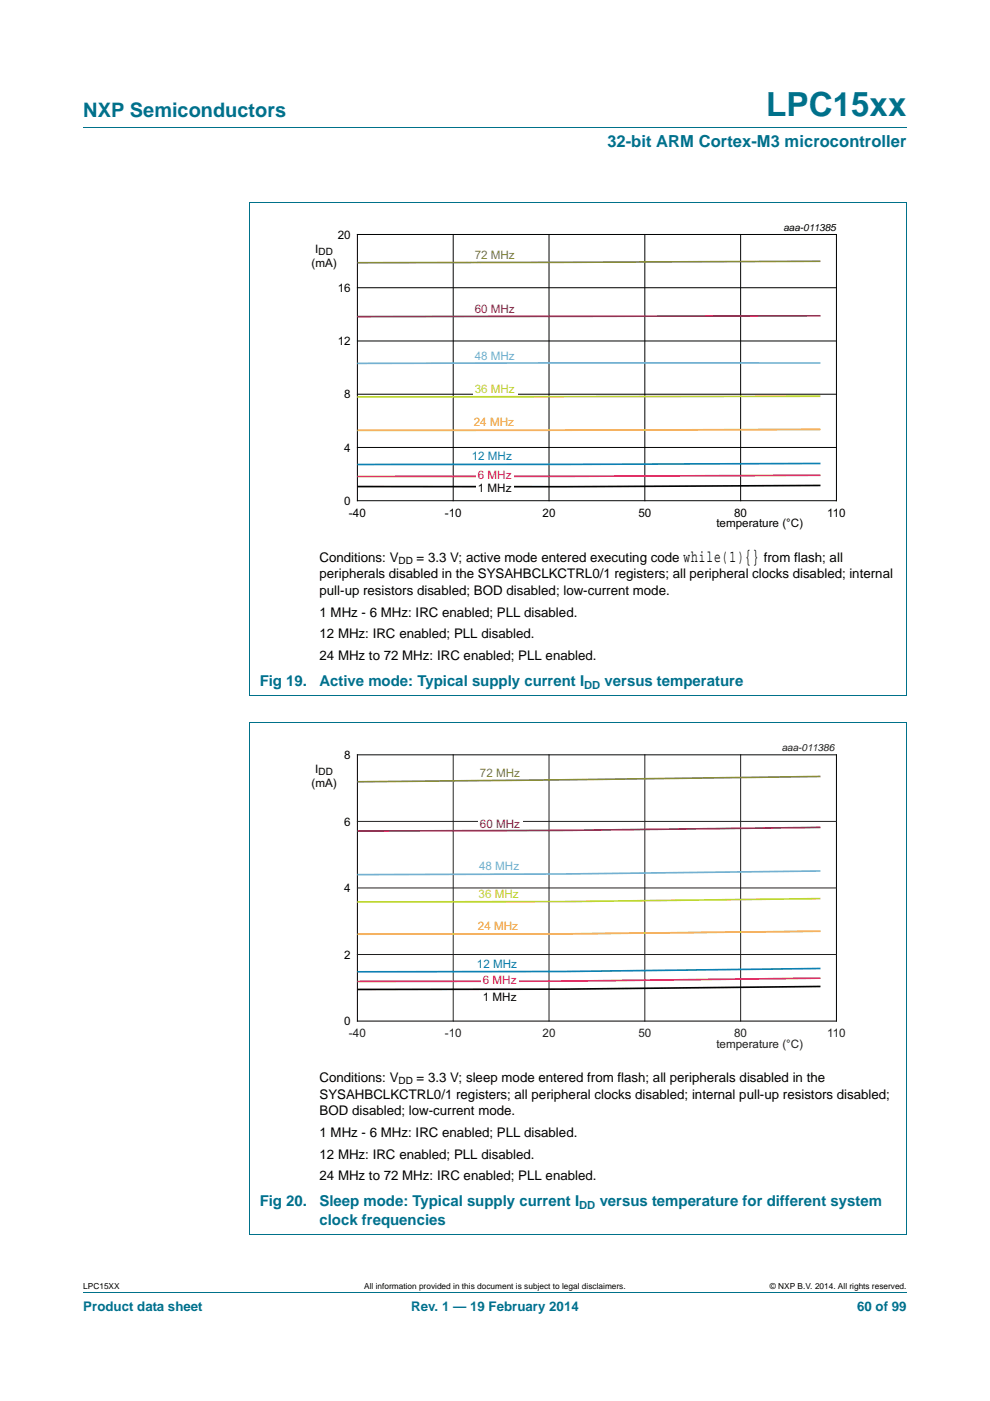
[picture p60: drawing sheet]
<svg xmlns="http://www.w3.org/2000/svg" width="210mm" height="297mm" viewBox="0 0 210 297" stroke-linecap="round" stroke-linejoin="round" font-family="sans-serif">
<defs><g id="words">
<text font-size="7" fill="#00718a" x="162.5" y="24.6">LPC15xx</text>
<text font-size="4.2" fill="#00718a" x="17.7" y="24.9">NXP Semiconductors</text>
<text font-size="3.5" fill="#00718a" x="128.8" y="31.1">32-bit ARM Cortex-M3 microcontroller</text>
<text font-size="3.5" x="145" y="119.1">while(1){}</text>
<g font-size="3.2" fill="#00718a">
<text x="55.1" y="145.4">Fig 19.</text>
<text x="67.8" y="145.4">Active mode: Typical supply current I</text>
<text x="128.2" y="145.4">versus temperature</text>
<text x="55.1" y="255.7">Fig 20.</text>
<text x="67.8" y="255.7">Sleep mode: Typical supply current I</text>
<text x="127.2" y="255.7">versus temperature for different system</text>
<text x="67.8" y="259.6">clock frequencies</text>
</g>
<g font-size="2.8">
<text x="67.8" y="119.1">Conditions: V</text>
<text x="88.4" y="119.1">= 3.3 V; active mode entered executing code</text>
<text x="162" y="119.1">from flash; all</text>
<text x="67.8" y="122.6">peripherals disabled in the SYSAHBCLKCTRL0/1 registers; all peripheral clocks disabled; internal</text>
<text x="67.8" y="126.1">pull-up resistors disabled; BOD disabled; low-current mode.</text>
<text x="67.8" y="130.7">1 MHz - 6 MHz: IRC enabled; PLL disabled.</text>
<text x="67.8" y="135.3">12 MHz: IRC enabled; PLL disabled.</text>
<text x="67.8" y="139.9">24 MHz to 72 MHz: IRC enabled; PLL enabled.</text>
<text x="67.8" y="232.9">SYSAHBCLKCTRL0/1 registers; all peripheral clocks disabled; internal pull-up resistors disabled;</text>
<text x="67.8" y="229.4">Conditions: V</text>
<text x="88.4" y="229.4">= 3.3 V; sleep mode entered from flash; all peripherals disabled in the</text>
<text x="67.8" y="236.5">BOD disabled; low-current mode.</text>
<text x="67.8" y="241">1 MHz - 6 MHz: IRC enabled; PLL disabled.</text>
<text x="67.8" y="245.6">12 MHz: IRC enabled; PLL disabled.</text>
<text x="67.8" y="250.2">24 MHz to 72 MHz: IRC enabled; PLL enabled.</text>
</g>
<g font-size="2.8" fill="#00718a">
<text x="17.7" y="277.9">Product data sheet</text>
<text x="87.2" y="277.9">Rev. 1 — 19 February 2014</text>
<text x="181.8" y="277.9">60 of 99</text>
</g>
<g font-size="2.5" fill="#010202">
<text x="66.9" y="53.6">I</text>
<text x="71.6" y="50.6">20</text>
<text x="66.1" y="56.6">(mA)</text>
<text x="71.6" y="61.9">16</text>
<text x="71.6" y="73.2">12</text>
<text x="73" y="84.5">8</text>
<text x="73" y="95.8">4</text>
<text x="73" y="107">0</text>
<text x="101.4" y="104.3">1 MHz</text>
<text x="74" y="109.5">-40</text>
<text x="94.3" y="109.5">-10</text>
<text x="115.1" y="109.5">20</text>
<text x="135.4" y="109.5">50</text>
<text x="151.9" y="111.8">temperature (°C)</text>
<text x="155.7" y="109.5">80</text>
<text x="175.4" y="109.5">110</text>
<text x="73" y="160.9">8</text>
<text x="66.1" y="166.9">(mA)</text>
<text x="66.9" y="163.9">I</text>
<text x="73" y="175">6</text>
<text x="73" y="189.1">4</text>
<text x="73" y="203.3">2</text>
<text x="102.4" y="212.3">1 MHz</text>
<text x="73" y="217.4">0</text>
</g>
<g font-size="2.5" fill="#898d36">
<text x="100.7" y="54.8">72 MHz</text>
<text x="101.8" y="164.7">72 MHz</text>
</g>
<g font-size="2.5" fill="#a31c49">
<text x="100.7" y="66.3">60 MHz</text>
<text x="101.8" y="175.5">60 MHz</text>
</g>
<g font-size="2.5" fill="#6dabdd">
<text x="100.7" y="76.3">48 MHz</text>
<text x="101.6" y="184.5">48 MHz</text>
</g>
<g font-size="2.5" fill="#bed731">
<text x="100.7" y="83.4">36 MHz</text>
<text x="101.5" y="190.4">36 MHz</text>
</g>
<g font-size="2.5" fill="#fbb317">
<text x="100.5" y="90.4">24 MHz</text>
<text x="101.4" y="197.2">24 MHz</text>
</g>
<g font-size="2.5" fill="#0482c4">
<text x="100.1" y="97.6">12 MHz</text>
<text x="101.1" y="205.3">12 MHz</text>
</g>
<g font-size="2.5" fill="#ec1857">
<text x="101.4" y="101.6">6 MHz</text>
<text x="102.4" y="208.6">6 MHz</text>
</g>
<g font-size="2.5" fill="#231f20">
<text x="74" y="219.9">-40</text>
<text x="94.3" y="219.9">-10</text>
<text x="115.1" y="219.9">20</text>
<text x="135.4" y="219.9">50</text>
<text x="155.7" y="219.9">80</text>
<text x="175.4" y="219.9">110</text>
<text x="151.9" y="222.1">temperature (°C)</text>
</g>
<g font-size="2.4" fill="#00718a">
<text x="123.9" y="146">DD</text>
<text x="122.9" y="256.3">DD</text>
</g>
<g font-size="2.1" fill="#010202">
<text x="166.1" y="48.9">aaa-011385</text>
<text x="67.6" y="54.1">DD</text>
<text x="67.6" y="164.4">DD</text>
</g>
<g font-size="2.1">
<text x="84.5" y="119.6">DD</text>
<text x="84.5" y="229.9">DD</text>
</g>
<text font-size="2.1" fill="#231f20" x="165.8" y="159.2">aaa-011386</text>
<g font-size="1.8">
<text x="17.7" y="273.3">LPC15XX</text>
<text x="77.2" y="273.3">All information provided in this document is subject to legal disclaimers.</text>
<text x="163.3" y="273.3">© NXP B.V. 2014. All rights reserved.</text>
</g>
</g></defs>
<path d="M17.7 27h174.6M52.9 42.9h139.4M53 42.9v104.6M192.3 42.9v104.6M52.9 147.5h139.4M52.9 153.2h139.4M53 153.2v108.5M192.3 153.2v108.5M17.7 273.9h174.6M52.9 261.7h139.4" fill="none" stroke="#00718a" stroke-width=".21"/>
<path d="M75.8 49.7h101.6v56.5h-101.6zM96.1 49.7v56.5M116.4 49.7v56.5M136.8 49.7v56.5M157.1 49.7v56.5M75.8 72.3h101.6M75.8 61h101.6M75.8 94.9h101.6M75.8 83.6h101.6" fill="none" stroke="#010202" stroke-width=".21"/>
<path d="M174 102.9l-54.2 .3h-44" fill="none" stroke="#010202" stroke-width=".35"/>
<path d="M174 100.8l-98.2 .2" fill="none" stroke="#ec1857" stroke-width=".35"/>
<path d="M174 98.3l-98.2 .2" fill="none" stroke="#0482c4" stroke-width=".35"/>
<path d="M174 91l-98.2 .3" fill="none" stroke="#fbb317" stroke-width=".35"/>
<path d="M174 84l-98.2 .2" fill="none" stroke="#bed731" stroke-width=".35"/>
<path d="M174 77h-98.2" fill="none" stroke="#6dabdd" stroke-width=".35"/>
<path d="M174 67l-98.2 .1" fill="none" stroke="#a31c49" stroke-width=".35"/>
<path d="M174 55.4l-98.2 .3" fill="none" stroke="#898d36" stroke-width=".35"/>
<g fill="#fff">
<path d="M100.3 83.1h9.4v.7h-9.4z"/>
<path d="M100.9 100.3h8.1v1.4h-8.1z"/>
<path d="M100.9 102.6h8.1v1.4h-8.1z"/>
</g>
<path d="M75.8 160h101.6v56.5h-101.6z" fill="none" stroke="#010202" stroke-width=".21"/>
<path d="M75.8 174.2h101.6M96.1 160v56.5M116.4 160v56.5M136.8 160v56.5M157.1 160v56.5M75.8 188.3h101.6M75.8 202.4h101.6" fill="none" stroke="#231f20" stroke-width=".21"/>
<path d="M174 209.1l-54.2 .6-44 .1" fill="none" stroke="#010202" stroke-width=".35"/>
<path d="M174 207.4l-54.2 .6-44 .1" fill="none" stroke="#ec1857" stroke-width=".35"/>
<path d="M174 205.3l-54.2 .7h-44" fill="none" stroke="#0482c4" stroke-width=".35"/>
<path d="M174 197.4l-54.2 .6-44 .1" fill="none" stroke="#fbb317" stroke-width=".35"/>
<path d="M174 190.5l-54.2 .7h-44" fill="none" stroke="#bed731" stroke-width=".35"/>
<path d="M174 184.7l-54.2 .6-44 .1" fill="none" stroke="#6dabdd" stroke-width=".35"/>
<path d="M174 175.4l-54.2 .7-44 .1" fill="none" stroke="#a31c49" stroke-width=".35"/>
<path d="M174 164.6l-98.2 1.2" fill="none" stroke="#898d36" stroke-width=".35"/>
<g fill="#fff">
<path d="M102 207.4h8v1.4h-8z"/>
<path d="M101.4 173.6h9.5v1.3h-9.5z"/>
</g>
<use href="#words"/>
</svg>
